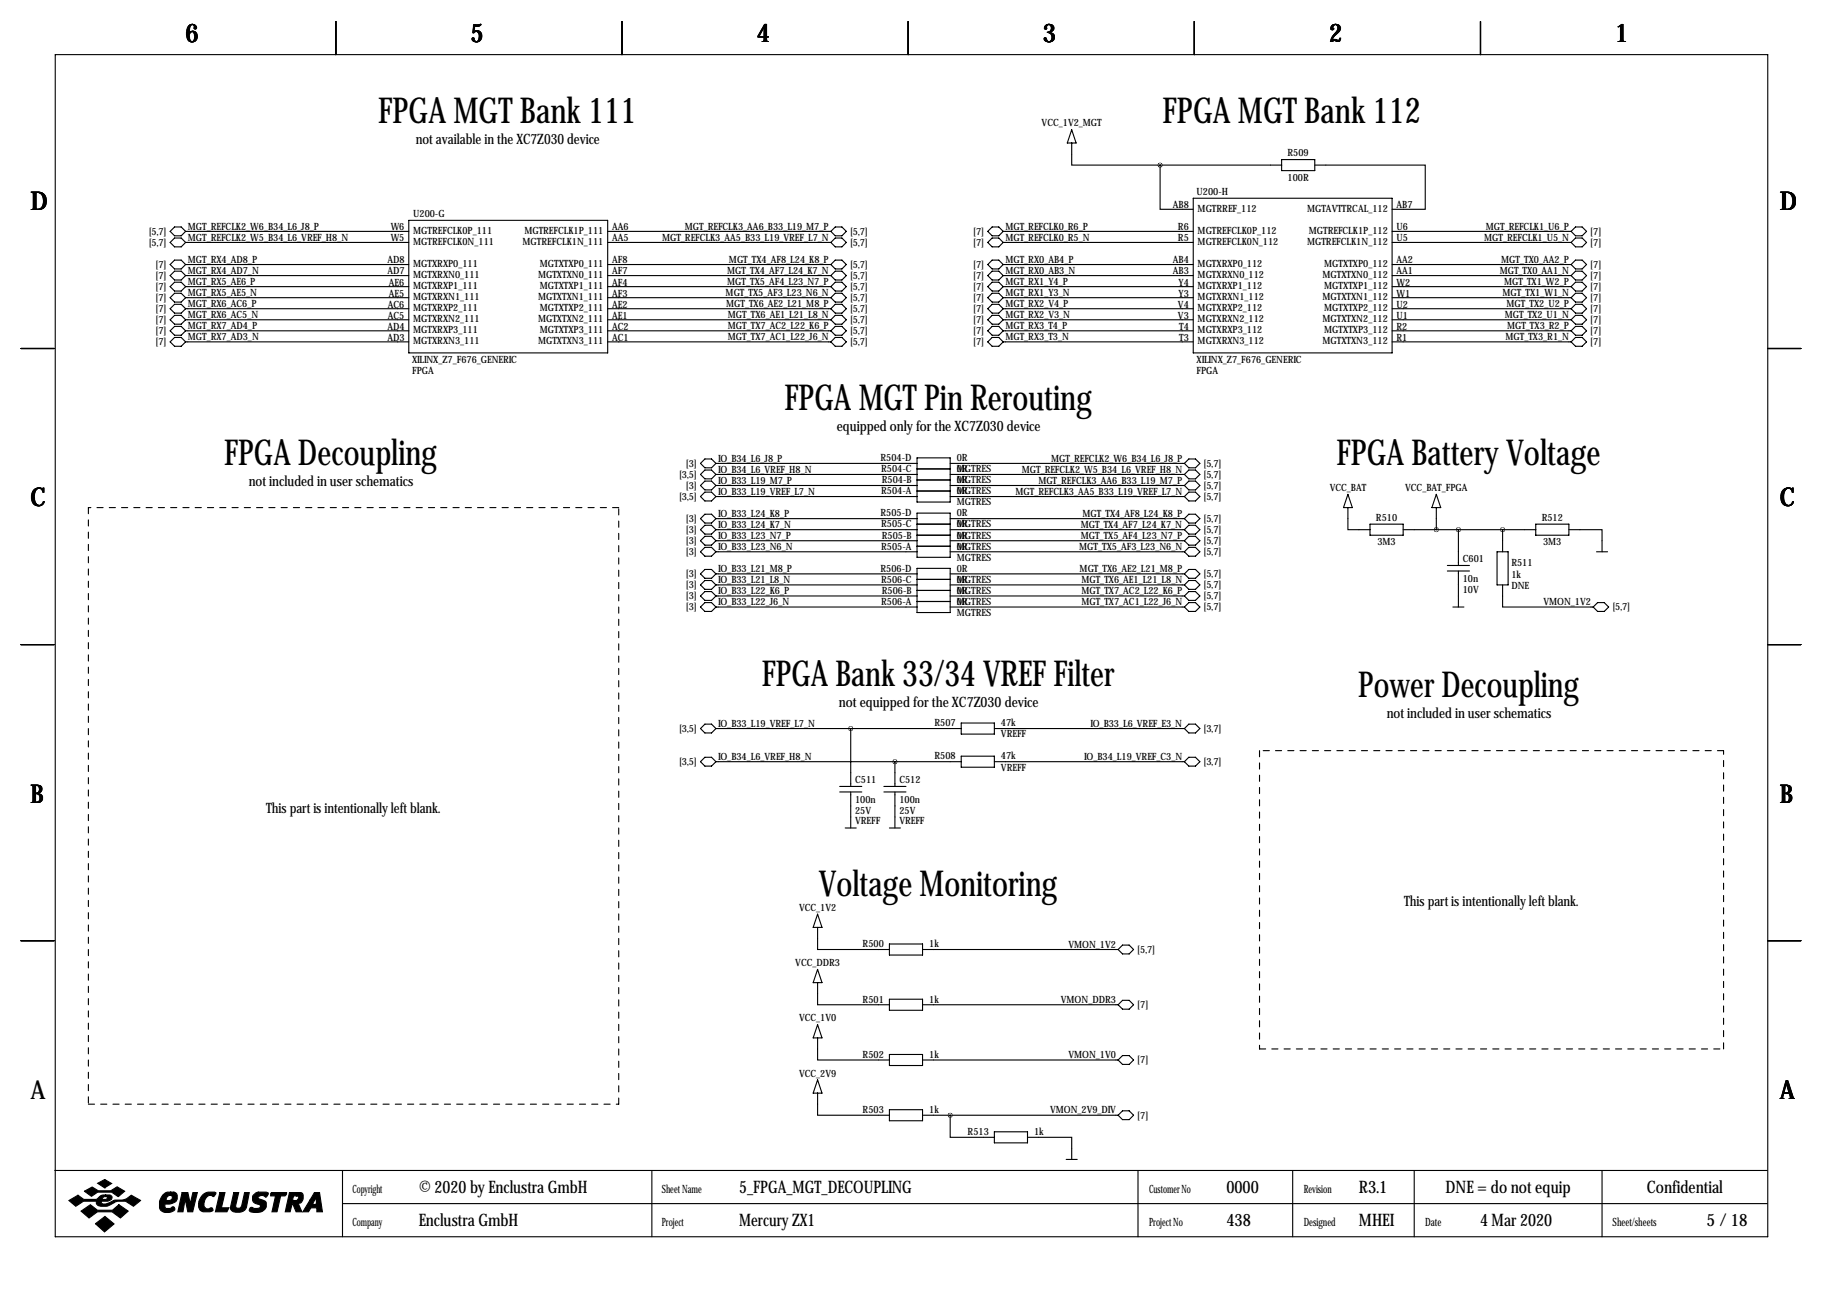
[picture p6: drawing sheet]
<svg xmlns="http://www.w3.org/2000/svg" width="419mm" height="297mm" viewBox="0 0 419 297" stroke-linecap="round" stroke-linejoin="round" font-family="sans-serif">
<defs><g id="words">
<g font-size="8.2">
<text x="86.9" y="28.2">FPGA MGT Bank 111</text>
<text x="267.3" y="28.2">FPGA MGT Bank 112</text>
<text x="180.3" y="94.2">FPGA MGT Pin Rerouting</text>
<text x="51.5" y="106.9">FPGA Decoupling</text>
<text x="307.2" y="106.9">FPGA Battery Voltage</text>
<text x="175.1" y="157.7">FPGA Bank 33/34 VREF Filter</text>
<text x="312.2" y="160.3">Power Decoupling</text>
<text x="188.3" y="206">Voltage Monitoring</text>
</g>
<g font-size="5.9">
<text x="42.7" y="9.8">6</text>
<text x="108.2" y="9.8">5</text>
<text x="174" y="9.8">4</text>
<text x="239.8" y="9.8">3</text>
<text x="305.6" y="9.8">2</text>
<text x="371.3" y="9.8">1</text>
<text x="7" y="48.4">D</text>
<text x="409.2" y="48.4">D</text>
<text x="7" y="116.4">C</text>
<text x="409.2" y="116.4">C</text>
<text x="7" y="184.5">B</text>
<text x="409.2" y="184.5">B</text>
<text x="7" y="252.6">A</text>
<text x="409.2" y="252.6">A</text>
</g>
<g font-size="4">
<text x="96.3" y="274.2">© 2020 by Enclustra GmbH</text>
<text x="169.9" y="274.2">5_FPGA_MGT_DECOUPLING</text>
<text x="281.9" y="274.2">0000</text>
<text x="312.4" y="274.2">R3.1</text>
<text x="332.3" y="274.2">DNE = do not equip</text>
<text x="378.6" y="274.2">Confidential</text>
<text x="96.3" y="281.8">Enclustra GmbH</text>
<text x="169.9" y="281.8">Mercury ZX1</text>
<text x="281.9" y="281.8">438</text>
<text x="312.4" y="281.8">MHEI</text>
<text x="340.3" y="281.8">4 Mar 2020</text>
<text x="392.3" y="281.8">5/18</text>
</g>
<g font-size="3.3">
<text x="95.6" y="33">not available in the XC7Z030 device</text>
<text x="192.4" y="99.1">equipped only for the XC7Z030 device</text>
<text x="57.2" y="111.8">not included in user schematics</text>
<text x="192.8" y="162.6">not equipped for the XC7Z030 device</text>
<text x="318.8" y="165.1">not included in user schematics</text>
<text x="61.2" y="186.8">This part is intentionally left blank.</text>
<text x="322.8" y="208.4">This part is intentionally left blank.</text>
</g>
<g font-size="2.6">
<text x="81" y="274.2">Copyright</text>
<text x="152.1" y="274.2">Sheet Name</text>
<text x="264.2" y="274.2">Customer No</text>
<text x="299.7" y="274.2">Revision</text>
<text x="81" y="281.8">Company</text>
<text x="152.1" y="281.8">Project</text>
<text x="264.2" y="281.8">Project No</text>
<text x="299.7" y="281.8">Designed</text>
<text x="327.7" y="281.8">Date</text>
<text x="370.7" y="281.8">Sheet/sheets</text>
</g>
<g font-size="2.3">
<text x="239.5" y="29.1">VCC_1V2_MGT</text>
<text x="296" y="35.9">R509</text>
<text x="296" y="41.5">100R</text>
<text x="269.6" y="47.9">AB8</text>
<text x="275.1" y="44.8">U200-H</text>
<text x="321.1" y="47.9">AB7</text>
<text x="34.2" y="54">[5,7]</text>
<text x="43.2" y="52.8">MGT_REFCLK2_W6_B34_L6_J8_P</text>
<text x="89.8" y="52.9">W6</text>
<text x="95" y="53.7">MGTREFCLK0P_111</text>
<text x="95" y="49.9">U200-G</text>
<text x="120.5" y="53.7">MGTREFCLK1P_111</text>
<text x="140.7" y="52.9">AA6</text>
<text x="157.4" y="52.8">MGT_REFCLK3_AA6_B33_L19_M7_P</text>
<text x="195.4" y="54">[5,7]</text>
<text x="223.7" y="54">[7]</text>
<text x="231.1" y="52.8">MGT_REFCLK0_R6_P</text>
<text x="270.8" y="52.9">R6</text>
<text x="275.3" y="48.6">MGTRREF_112</text>
<text x="275.3" y="53.7">MGTREFCLK0P_112</text>
<text x="300.5" y="48.6">MGTAVTTRCAL_112</text>
<text x="300.9" y="53.7">MGTREFCLK1P_112</text>
<text x="321.1" y="52.9">U6</text>
<text x="341.6" y="52.8">MGT_REFCLK1_U6_P</text>
<text x="365.6" y="54">[7]</text>
<text x="34.2" y="56.5">[5,7]</text>
<text x="43.2" y="55.3">MGT_REFCLK2_W5_B34_L6_VREF_H8_N</text>
<text x="89.8" y="55.5">W5</text>
<text x="95" y="56.3">MGTREFCLK0N_111</text>
<text x="120.1" y="56.3">MGTREFCLK1N_111</text>
<text x="140.7" y="55.5">AA5</text>
<text x="152.2" y="55.3">MGT_REFCLK3_AA5_B33_L19_VREF_L7_N</text>
<text x="195.4" y="56.5">[5,7]</text>
<text x="223.7" y="56.5">[7]</text>
<text x="231.1" y="55.3">MGT_REFCLK0_R5_N</text>
<text x="270.8" y="55.5">R5</text>
<text x="275.3" y="56.3">MGTREFCLK0N_112</text>
<text x="300.5" y="56.3">MGTREFCLK1N_112</text>
<text x="321.1" y="55.5">U5</text>
<text x="341.2" y="55.3">MGT_REFCLK1_U5_N</text>
<text x="365.6" y="56.5">[7]</text>
<text x="35.8" y="64.1">[7]</text>
<text x="35.8" y="61.6">[7]</text>
<text x="43.2" y="63">MGT_RX4_AD7_N</text>
<text x="43.2" y="60.4">MGT_RX4_AD8_P</text>
<text x="43.2" y="65.5">MGT_RX5_AE6_P</text>
<text x="89.1" y="60.6">AD8</text>
<text x="89.1" y="63.1">AD7</text>
<text x="89.4" y="65.6">AE6</text>
<text x="95" y="61.3">MGTXRXP0_111</text>
<text x="95" y="63.9">MGTXRXN0_111</text>
<text x="123.7" y="63.9">MGTXTXN0_111</text>
<text x="124.1" y="61.3">MGTXTXP0_111</text>
<text x="140.7" y="60.6">AF8</text>
<text x="140.7" y="63.1">AF7</text>
<text x="140.7" y="65.6">AF4</text>
<text x="167.2" y="65.5">MGT_TX5_AF4_L23_N7_P</text>
<text x="167.2" y="63">MGT_TX4_AF7_L24_K7_N</text>
<text x="167.6" y="60.4">MGT_TX4_AF8_L24_K8_P</text>
<text x="195.4" y="61.6">[5,7]</text>
<text x="195.4" y="64.1">[5,7]</text>
<text x="223.7" y="64.1">[7]</text>
<text x="223.7" y="61.6">[7]</text>
<text x="231.1" y="63">MGT_RX0_AB3_N</text>
<text x="231.1" y="60.4">MGT_RX0_AB4_P</text>
<text x="231.1" y="65.5">MGT_RX1_Y4_P</text>
<text x="269.6" y="60.6">AB4</text>
<text x="269.6" y="63.1">AB3</text>
<text x="271" y="65.6">Y4</text>
<text x="275.3" y="61.3">MGTXRXP0_112</text>
<text x="275.3" y="63.9">MGTXRXN0_112</text>
<text x="304" y="63.9">MGTXTXN0_112</text>
<text x="304.4" y="61.3">MGTXTXP0_112</text>
<text x="321.1" y="60.6">AA2</text>
<text x="321.1" y="63.1">AA1</text>
<text x="321.1" y="65.6">W2</text>
<text x="344.8" y="63">MGT_TX0_AA1_N</text>
<text x="345.1" y="60.4">MGT_TX0_AA2_P</text>
<text x="345.8" y="65.5">MGT_TX1_W2_P</text>
<text x="365.6" y="61.6">[7]</text>
<text x="365.6" y="64.1">[7]</text>
<text x="35.8" y="69.2">[7]</text>
<text x="35.8" y="66.7">[7]</text>
<text x="35.8" y="71.7">[7]</text>
<text x="43.2" y="68">MGT_RX5_AE5_N</text>
<text x="43.2" y="70.6">MGT_RX6_AC6_P</text>
<text x="89.2" y="70.7">AC6</text>
<text x="89.4" y="68.2">AE5</text>
<text x="95" y="66.4">MGTXRXP1_111</text>
<text x="95" y="69">MGTXRXN1_111</text>
<text x="95" y="71.5">MGTXRXP2_111</text>
<text x="123.7" y="69">MGTXTXN1_111</text>
<text x="124.1" y="66.4">MGTXTXP1_111</text>
<text x="124.1" y="71.5">MGTXTXP2_111</text>
<text x="140.7" y="68.2">AF3</text>
<text x="140.7" y="70.7">AE2</text>
<text x="166.8" y="68">MGT_TX5_AF3_L23_N6_N</text>
<text x="166.9" y="70.6">MGT_TX6_AE2_L21_M8_P</text>
<text x="195.4" y="69.2">[5,7]</text>
<text x="195.4" y="66.7">[5,7]</text>
<text x="195.4" y="71.7">[5,7]</text>
<text x="223.7" y="69.2">[7]</text>
<text x="223.7" y="66.7">[7]</text>
<text x="223.7" y="71.7">[7]</text>
<text x="231.1" y="68">MGT_RX1_Y3_N</text>
<text x="231.1" y="70.6">MGT_RX2_V4_P</text>
<text x="270.8" y="70.7">V4</text>
<text x="271" y="68.2">Y3</text>
<text x="275.3" y="66.4">MGTXRXP1_112</text>
<text x="275.3" y="69">MGTXRXN1_112</text>
<text x="275.3" y="71.5">MGTXRXP2_112</text>
<text x="304" y="69">MGTXTXN1_112</text>
<text x="304.4" y="66.4">MGTXTXP1_112</text>
<text x="304.4" y="71.5">MGTXTXP2_112</text>
<text x="321.1" y="68.2">W1</text>
<text x="321.1" y="70.7">U2</text>
<text x="345.4" y="68">MGT_TX1_W1_N</text>
<text x="346.4" y="70.6">MGT_TX2_U2_P</text>
<text x="365.6" y="69.2">[7]</text>
<text x="365.6" y="66.7">[7]</text>
<text x="365.6" y="71.7">[7]</text>
<text x="35.8" y="76.8">[7]</text>
<text x="35.8" y="74.3">[7]</text>
<text x="43.2" y="75.7">MGT_RX7_AD4_P</text>
<text x="43.2" y="73.1">MGT_RX6_AC5_N</text>
<text x="89.1" y="75.8">AD4</text>
<text x="89.2" y="73.3">AC5</text>
<text x="95" y="74">MGTXRXN2_111</text>
<text x="95" y="76.6">MGTXRXP3_111</text>
<text x="123.7" y="74">MGTXTXN2_111</text>
<text x="124.1" y="76.6">MGTXTXP3_111</text>
<text x="140.7" y="73.3">AE1</text>
<text x="140.7" y="75.8">AC2</text>
<text x="167.3" y="73.1">MGT_TX6_AE1_L21_L8_N</text>
<text x="167.3" y="75.7">MGT_TX7_AC2_L22_K6_P</text>
<text x="195.4" y="74.3">[5,7]</text>
<text x="195.4" y="76.8">[5,7]</text>
<text x="223.7" y="76.8">[7]</text>
<text x="223.7" y="74.3">[7]</text>
<text x="231.1" y="75.7">MGT_RX3_T4_P</text>
<text x="231.1" y="73.1">MGT_RX2_V3_N</text>
<text x="270.8" y="73.3">V3</text>
<text x="271.1" y="75.8">T4</text>
<text x="275.3" y="74">MGTXRXN2_112</text>
<text x="275.3" y="76.6">MGTXRXP3_112</text>
<text x="304" y="74">MGTXTXN2_112</text>
<text x="304.4" y="76.6">MGTXTXP3_112</text>
<text x="321.1" y="73.3">U1</text>
<text x="321.1" y="75.8">R2</text>
<text x="345.9" y="73.1">MGT_TX2_U1_N</text>
<text x="346.5" y="75.7">MGT_TX3_R2_P</text>
<text x="365.6" y="74.3">[7]</text>
<text x="365.6" y="76.8">[7]</text>
<text x="35.8" y="79.4">[7]</text>
<text x="43.2" y="78.2">MGT_RX7_AD3_N</text>
<text x="89.1" y="78.3">AD3</text>
<text x="94.7" y="83.4">XILINX_Z7_F676_GENERIC</text>
<text x="95" y="79.1">MGTXRXN3_111</text>
<text x="123.7" y="79.1">MGTXTXN3_111</text>
<text x="140.7" y="78.3">AC1</text>
<text x="167.3" y="78.2">MGT_TX7_AC1_L22_J6_N</text>
<text x="195.4" y="79.4">[5,7]</text>
<text x="223.7" y="79.4">[7]</text>
<text x="231.1" y="78.2">MGT_RX3_T3_N</text>
<text x="271.1" y="78.3">T3</text>
<text x="275.1" y="83.4">XILINX_Z7_F676_GENERIC</text>
<text x="275.3" y="79.1">MGTXRXN3_112</text>
<text x="304" y="79.1">MGTXTXN3_112</text>
<text x="321.1" y="78.3">R1</text>
<text x="346.1" y="78.2">MGT_TX3_R1_N</text>
<text x="365.6" y="79.4">[7]</text>
<text x="94.7" y="86">FPGA</text>
<text x="275.1" y="86">FPGA</text>
<text x="157.7" y="107.3">[3]</text>
<text x="165.1" y="106.1">IO_B34_L6_J8_P</text>
<text x="202.4" y="106">R504-D</text>
<text x="220" y="106">0R</text>
<text x="241.7" y="106.1">MGT_REFCLK2_W6_B34_L6_J8_P</text>
<text x="276.7" y="107.3">[5,7]</text>
<text x="156.1" y="109.8">[3,5]</text>
<text x="157.7" y="112.4">[3]</text>
<text x="165.1" y="108.7">IO_B34_L6_VREF_H8_N</text>
<text x="165.1" y="111.2">IO_B33_L19_M7_P</text>
<text x="165.1" y="113.8">IO_B33_L19_VREF_L7_N</text>
<text x="202.6" y="113.7">R504-A</text>
<text x="202.6" y="108.6">R504-C</text>
<text x="202.7" y="111.1">R504-B</text>
<text x="220" y="113.7">0R</text>
<text x="220" y="111.1">0R</text>
<text x="220" y="113.7">MGTRES</text>
<text x="220" y="108.6">0R</text>
<text x="220" y="111.1">MGTRES</text>
<text x="220" y="108.6">MGTRES</text>
<text x="233.5" y="113.8">MGT_REFCLK3_AA5_B33_L19_VREF_L7_N</text>
<text x="234.9" y="108.7">MGT_REFCLK2_W5_B34_L6_VREF_H8_N</text>
<text x="238.7" y="111.2">MGT_REFCLK3_AA6_B33_L19_M7_P</text>
<text x="276.7" y="112.4">[5,7]</text>
<text x="276.7" y="109.8">[5,7]</text>
<text x="305.7" y="112.9">VCC_BAT</text>
<text x="323" y="112.9">VCC_BAT_FPGA</text>
<text x="156.1" y="114.9">[3,5]</text>
<text x="165.1" y="118.8">IO_B33_L24_K8_P</text>
<text x="202.4" y="118.7">R505-D</text>
<text x="220" y="116.2">MGTRES</text>
<text x="220" y="118.7">0R</text>
<text x="248.9" y="118.8">MGT_TX4_AF8_L24_K8_P</text>
<text x="276.7" y="114.9">[5,7]</text>
<text x="316.3" y="119.7">R510</text>
<text x="354.4" y="119.7">R512</text>
<text x="157.7" y="120">[3]</text>
<text x="157.7" y="122.5">[3]</text>
<text x="157.7" y="125.1">[3]</text>
<text x="165.1" y="121.4">IO_B33_L24_K7_N</text>
<text x="165.1" y="123.9">IO_B33_L23_N7_P</text>
<text x="202.6" y="121.3">R505-C</text>
<text x="202.7" y="123.8">R505-B</text>
<text x="220" y="123.8">0R</text>
<text x="220" y="121.3">0R</text>
<text x="220" y="123.8">MGTRES</text>
<text x="220" y="121.3">MGTRES</text>
<text x="248.5" y="123.9">MGT_TX5_AF4_L23_N7_P</text>
<text x="248.5" y="121.4">MGT_TX4_AF7_L24_K7_N</text>
<text x="276.7" y="125.1">[5,7]</text>
<text x="276.7" y="120">[5,7]</text>
<text x="276.7" y="122.5">[5,7]</text>
<text x="316.7" y="125.3">3M3</text>
<text x="354.8" y="125.3">3M3</text>
<text x="157.7" y="127.6">[3]</text>
<text x="165.1" y="126.5">IO_B33_L23_N6_N</text>
<text x="165.1" y="131.5">IO_B33_L21_M8_P</text>
<text x="202.4" y="131.4">R506-D</text>
<text x="202.6" y="126.4">R505-A</text>
<text x="220" y="126.4">0R</text>
<text x="220" y="128.9">MGTRES</text>
<text x="220" y="126.4">MGTRES</text>
<text x="220" y="131.4">0R</text>
<text x="248.1" y="126.5">MGT_TX5_AF3_L23_N6_N</text>
<text x="248.2" y="131.5">MGT_TX6_AE2_L21_M8_P</text>
<text x="276.7" y="127.6">[5,7]</text>
<text x="336.3" y="129.1">C601</text>
<text x="347.5" y="130.2">R511</text>
<text x="157.7" y="132.7">[3]</text>
<text x="157.7" y="135.2">[3]</text>
<text x="157.7" y="137.8">[3]</text>
<text x="165.1" y="134.1">IO_B33_L21_L8_N</text>
<text x="165.1" y="136.6">IO_B33_L22_K6_P</text>
<text x="202.6" y="134">R506-C</text>
<text x="202.7" y="136.5">R506-B</text>
<text x="220" y="136.5">0R</text>
<text x="220" y="134">0R</text>
<text x="220" y="136.5">MGTRES</text>
<text x="220" y="134">MGTRES</text>
<text x="248.6" y="134.1">MGT_TX6_AE1_L21_L8_N</text>
<text x="248.6" y="136.6">MGT_TX7_AC2_L22_K6_P</text>
<text x="276.7" y="132.7">[5,7]</text>
<text x="276.7" y="135.2">[5,7]</text>
<text x="276.7" y="137.8">[5,7]</text>
<text x="336.3" y="133.7">10n</text>
<text x="336.3" y="136.3">10V</text>
<text x="347.5" y="133">1k</text>
<text x="347.5" y="135.5">DNE</text>
<text x="157.7" y="140.3">[3]</text>
<text x="165.1" y="139.2">IO_B33_L22_J6_N</text>
<text x="202.6" y="139.1">R506-A</text>
<text x="220" y="139.1">0R</text>
<text x="220" y="141.6">MGTRES</text>
<text x="220" y="139.1">MGTRES</text>
<text x="248.6" y="139.2">MGT_TX7_AC1_L22_J6_N</text>
<text x="276.7" y="140.3">[5,7]</text>
<text x="354.8" y="139.2">VMON_1V2</text>
<text x="370.7" y="140.3">[5,7]</text>
<text x="165.1" y="167.1">IO_B33_L19_VREF_L7_N</text>
<text x="214.8" y="167">R507</text>
<text x="230.1" y="167">47k</text>
<text x="250.7" y="167.1">IO_B33_L6_VREF_E3_N</text>
<text x="156.1" y="168.3">[3,5]</text>
<text x="230.1" y="169.5">VREFF</text>
<text x="276.7" y="168.3">[3,7]</text>
<text x="156.1" y="175.9">[3,5]</text>
<text x="165.1" y="174.7">IO_B34_L6_VREF_H8_N</text>
<text x="196.6" y="179.9">C511</text>
<text x="206.8" y="179.9">C512</text>
<text x="214.8" y="174.6">R508</text>
<text x="230.1" y="174.6">47k</text>
<text x="230.1" y="177.2">VREFF</text>
<text x="249.3" y="174.7">IO_B34_L19_VREF_C3_N</text>
<text x="276.7" y="175.9">[3,7]</text>
<text x="196.6" y="184.5">100n</text>
<text x="206.8" y="184.5">100n</text>
<text x="196.6" y="189.4">VREFF</text>
<text x="196.6" y="187.1">25V</text>
<text x="206.8" y="189.4">VREFF</text>
<text x="206.8" y="187.1">25V</text>
<text x="183.7" y="209.4">VCC_1V2</text>
<text x="198.3" y="217.8">R500</text>
<text x="213.6" y="217.8">1k</text>
<text x="245.6" y="217.9">VMON_1V2</text>
<text x="261.5" y="219.1">[5,7]</text>
<text x="182.8" y="222.1">VCC_DDR3</text>
<text x="198.3" y="230.5">R501</text>
<text x="213.6" y="230.5">1k</text>
<text x="243.9" y="230.6">VMON_DDR3</text>
<text x="261.5" y="231.8">[7]</text>
<text x="183.7" y="234.8">VCC_1V0</text>
<text x="198.3" y="243.2">R502</text>
<text x="213.6" y="243.2">1k</text>
<text x="245.6" y="243.3">VMON_1V0</text>
<text x="261.5" y="244.5">[7]</text>
<text x="183.7" y="247.5">VCC_2V9</text>
<text x="198.3" y="255.9">R503</text>
<text x="213.6" y="255.9">1k</text>
<text x="241.4" y="256">VMON_2V9_DIV</text>
<text x="261.5" y="257.2">[7]</text>
<text x="222.5" y="261">R513</text>
<text x="237.7" y="261">1k</text>
</g>
</g></defs>
<g fill="none" stroke="#000" stroke-width=".25">
<path d="M12.7 12.6h393.7v271.7h-393.7zM77.2 4.9v7.7M143 4.9v7.7M208.8 4.9v7.7M274.6 4.9v7.7M340.4 4.9v7.7M246.4 32.9v5.1h20.3M246.4 29.8l1 3.1h-2zM266.7 38v10.1h7.6M266.7 38h27.9M294.6 36.7h7.7v2.5h-7.7zM302.3 38h25.4v10.1h-7.7"/>
<path d="M39.1 55.7l1-1h1.6l1 1-1 1.1h-1.6zM39.1 53.2l1-1h1.6l1 1-1 1h-1.6zM42.7 53.2h51.3M42.7 55.7h51.3M94 50.7h45.7v30.4h-45.7zM139.7 53.2h51.3M139.7 55.7h51.3M192 54.7h1.5l1.1 1-1.1 1.1h-1.5l-1-1.1zM192 52.2h1.5l1.1 1-1.1 1h-1.5l-1-1zM192 59.8h1.5l1.1 1-1.1 1h-1.5l-1-1zM227.1 53.2l1-1h1.5l1 1-1 1h-1.5zM227.1 55.7l1-1h1.5l1 1-1 1.1h-1.5z"/>
<path d="M230.6 53.2h43.7M230.6 55.7h43.7M274.3 45.6h45.7v35.5h-45.7zM320 53.2h41.2M320 55.7h41.2M362.2 54.7h1.5l1 1-1 1.1h-1.5l-1-1.1zM362.2 52.2h1.5l1 1-1 1h-1.5l-1-1zM362.2 59.8h1.5l1 1-1 1h-1.5l-1-1zM39.1 65.9l1-1h1.6l1 1-1 1h-1.6zM39.1 60.8l1-1h1.6l1 1-1 1h-1.6zM39.1 63.4l1-1.1h1.6l1 1.1-1 1h-1.6zM39.1 71l1-1h1.6l1 1-1 1h-1.6z"/>
<path d="M39.1 73.5l1-1h1.6l1 1-1 1h-1.6zM39.1 76.1l1-1.1h1.6l1 1.1-1 1h-1.6zM39.1 78.6l1-1h1.6l1 1-1 1h-1.6zM40.1 67.4h1.6l1 1-1 1.1h-1.6l-1-1.1zM42.7 60.8h51.3M42.7 63.4h51.3M42.7 65.9h51.3M42.7 68.4h51.3M42.7 71h51.3M42.7 73.5h51.3M42.7 76.1h51.3M42.7 78.6h51.3"/>
<path d="M139.7 60.8h51.3M139.7 63.4h51.3M139.7 65.9h51.3M139.7 68.4h51.3M139.7 71h51.3M139.7 73.5h51.3M139.7 76.1h51.3M139.7 78.6h51.3M192 67.4h1.5l1.1 1-1.1 1.1h-1.5l-1-1.1zM192 64.9h1.5l1.1 1-1.1 1h-1.5l-1-1zM192 62.3h1.5l1.1 1.1-1.1 1h-1.5l-1-1zM192 70h1.5l1.1 1-1.1 1h-1.5l-1-1z"/>
<path d="M192 72.5h1.5l1.1 1-1.1 1h-1.5l-1-1zM192 75h1.5l1.1 1.1-1.1 1h-1.5l-1-1zM192 77.6h1.5l1.1 1-1.1 1h-1.5l-1-1zM227.1 60.8l1-1h1.5l1 1-1 1h-1.5zM227.1 65.9l1-1h1.5l1 1-1 1h-1.5zM227.1 68.4l1-1h1.5l1 1-1 1.1h-1.5zM227.1 71l1-1h1.5l1 1-1 1h-1.5zM227.1 73.5l1-1h1.5l1 1-1 1h-1.5zM227.1 63.4l1-1.1h1.5l1 1.1-1 1h-1.5zM227.1 76.1l1-1.1h1.5l1 1.1-1 1h-1.5zM227.1 78.6l1-1h1.5l1 1-1 1h-1.5zM230.6 60.8h43.7"/>
<path d="M230.6 63.4h43.7M230.6 65.9h43.7M230.6 68.4h43.7M230.6 71h43.7M230.6 73.5h43.7M230.6 76.1h43.7M230.6 78.6h43.7M320 60.8h41.2M320 63.4h41.2M320 65.9h41.2M320 68.4h41.2M320 71h41.2"/>
<path d="M320 73.5h41.2M320 76.1h41.2M320 78.6h41.2M362.2 67.4h1.5l1 1-1 1.1h-1.5l-1-1.1zM362.2 64.9h1.5l1 1-1 1h-1.5l-1-1zM362.2 62.3h1.5l1 1.1-1 1h-1.5l-1-1zM362.2 70h1.5l1 1-1 1h-1.5l-1-1zM362.2 72.5h1.5l1 1-1 1h-1.5l-1-1zM362.2 75h1.5l1 1.1-1 1h-1.5l-1-1zM362.2 77.6h1.5l1 1-1 1h-1.5l-1-1zM4.8 80.1h7.6M406.4 80.1h7.6"/>
<path d="M162.1 118.2h1.5l1 1-1 1.1h-1.5l-1.1-1.1zM162.1 113.1h1.5l1 1.1-1 1h-1.5l-1.1-1zM162.1 110.6h1.5l1 1-1 1h-1.5l-1.1-1zM162.1 108.1h1.5l1 1-1 1h-1.5l-1.1-1zM162.1 105.5h1.5l1 1-1 1.1h-1.5l-1.1-1.1zM164.6 114.2h46.2M164.6 111.6h46.2M164.6 109.1h46.2M164.6 106.5h46.2M164.6 119.2h46.2M210.8 105.3h7.6v10.1h-7.6zM210.8 118h7.6v10.1h-7.6z"/>
<path d="M210.8 112.9h7.6M210.8 110.3h7.6M210.8 107.8h7.6M218.4 114.2h53.9M218.4 111.6h53.9M218.4 109.1h53.9M218.4 106.5h53.9M218.4 119.2h53.9M273.3 118.2h1.5l1 1-1 1.1h-1.5l-1-1.1zM273.3 113.1h1.5l1 1.1-1 1h-1.5l-1-1zM273.3 110.6h1.5l1 1-1 1h-1.5l-1-1zM273.3 108.1h1.5l1 1-1 1h-1.5l-1-1z"/>
<path d="M273.3 105.5h1.5l1 1-1 1.1h-1.5l-1-1.1zM309.9 116.7v5.1h5.1M309.9 113.7l1 3h-2zM330.2 113.7l1 3h-2zM330.2 116.7v5.1M162.1 138.5h1.5l1 1.1-1 1h-1.5l-1.1-1zM162.1 130.9h1.5l1 1-1 1.1h-1.5l-1.1-1.1zM162.1 133.5h1.5l1 1-1 1h-1.5l-1.1-1zM162.1 136h1.5l1 1-1 1h-1.5l-1.1-1zM162.1 125.8h1.5l1 1.1-1 1h-1.5l-1.1-1zM162.1 123.3h1.5l1 1-1 1h-1.5l-1.1-1zM162.1 120.8h1.5l1 1-1 1h-1.5l-1.1-1z"/>
<path d="M164.6 121.8h46.2M164.6 134.5h46.2M164.6 126.9h46.2M164.6 124.3h46.2M164.6 139.6h46.2M164.6 137h46.2M164.6 131.9h46.2M210.8 120.5h7.6M210.8 123h7.6M210.8 130.7h7.6v10.1h-7.6zM210.8 125.6h7.6M210.8 138.3h7.6"/>
<path d="M210.8 135.7h7.6M210.8 133.2h7.6M218.4 121.8h53.9M218.4 134.5h53.9M218.4 126.9h53.9M218.4 124.3h53.9M218.4 139.6h53.9M218.4 137h53.9M218.4 131.9h53.9M273.3 138.5h1.5l1 1.1-1 1h-1.5l-1-1zM273.3 130.9h1.5l1 1-1 1.1h-1.5l-1-1.1zM273.3 133.5h1.5l1 1-1 1h-1.5l-1-1z"/>
<path d="M273.3 136h1.5l1 1-1 1h-1.5l-1-1zM273.3 125.8h1.5l1 1.1-1 1h-1.5l-1-1zM273.3 123.3h1.5l1 1-1 1h-1.5l-1-1zM273.3 120.8h1.5l1 1-1 1h-1.5l-1-1zM315 120.5h7.6v2.5h-7.6zM322.6 121.8h30.5M332.7 130h5.1M332.7 131.3h5.1M334 139.6h2.5M335.3 121.8v8.2M335.3 131.3v8.3M344.2 126.9h2.5v7.6h-2.5z"/>
<path d="M345.4 134.5v5.1h20.9M345.4 121.8v5.1M353.1 120.5h7.6v2.5h-7.6zM360.7 121.8h7.6v5.1M367 126.9h2.6M367.3 138.5h1.5l1 1.1-1 1h-1.5l-1-1zM4.8 148.2h7.6M406.4 148.2h7.6M161 167.5l1.1-1h1.5l1 1-1 1h-1.5zM162.1 174.1h1.5l1 1-1 1h-1.5l-1.1-1zM164.6 167.5h56.4M164.6 175.1h56.4"/>
<path d="M195.6 167.5v13.3M205.7 175.1v5.7M221 166.2h7.6v2.6h-7.6zM221 173.8h7.6v2.6h-7.6zM228.6 167.5h43.7M228.6 175.1h43.7M273.3 166.5h1.5l1 1-1 1h-1.5l-1-1zM273.3 174.1h1.5l1 1-1 1h-1.5l-1-1zM193 180.8h5.1M193 182.1h5.1M194.3 190.4h2.5M195.6 182.1v8.3"/>
<path d="M203.2 180.8h5.1M203.2 182.1h5.1M204.5 190.4h2.5M205.7 182.1v8.3M4.8 216.3h7.6M188 213.2v5.1h16.5M188 210.2l1 3h-2.1zM204.5 217h7.6v2.6h-7.6zM212.1 218.3h44.9M258.1 217.3h1.5l1 1-1 1h-1.5l-1.1-1zM406.4 216.3h7.6M188 238.6v5.1h16.5"/>
<path d="M188 225.9v5.1h16.5M188 222.9l1 3h-2.1zM188 235.6l1 3h-2.1zM204.5 229.7h7.6v2.6h-7.6zM212.1 231h44.9M258.1 230h1.5l1 1-1 1h-1.5l-1.1-1zM188 251.3v5.1h16.5M188 248.3l1 3h-2.1zM204.5 242.4h7.6v2.6h-7.6zM204.5 255.1h7.6v2.6h-7.6zM212.1 243.7h44.9M212.1 256.4h44.9"/>
<path d="M218.4 256.4v5.1h10.2M258.1 242.7h1.5l1 1-1 1h-1.5l-1.1-1zM258.1 255.4h1.5l1 1-1 1h-1.5l-1.1-1zM12.6 269.1h393.7M78.7 269.1v15.2M78.7 276.7h327.6M149.9 269.1v15.2M228.6 260.2h7.6v2.5h-7.6zM236.2 261.5h10.2v5.1M245.1 266.6h2.5M261.6 269.1v15.2M297.2 269.1v15.2"/>
<path d="M325.1 269.1v15.2M368.3 269.1v15.2"/>
</g>
<g fill="#000" stroke="#000" stroke-width=".25">
<path d="M15.8 276l2.1-1.2 1.4 1h2.8l.3-.2a1.77 1.77 0 0 1 1.9-.9v.4l-.6 .2-.2 .5h.9l.3-.6-.4-.1v-.4h.9a.59 .59 0 0 1 .6 .7l-.2 .4-.8 .4h-1.4l-.1 .1 .1 .4a3.2 3.2 0 0 0 2.7-.7l.3-.1a4 4 0 0 0 3.8-1.1l2.1 1.2-1.6 1.3a4 4 0 0 0-5.5-.2 2.66 2.66 0 0 1-2.9-.2l-.1-.7h-3l-1.8 1.1zM19.4 273.9l1.8-1 1.4 .9h2.9l1.4-.9 1.8 1-1.5 1.2-1.5-1h-3.2l-1.5 .9zM22.5 272l1.6-.8 1.6 .9-1.6 1zM18.6 278.4l2.2-1.4 1.6 1.2h3.5l1.4-1.2 2.2 1.4-1.8 1.6-1.9-1.4h-3.4l-1.9 1.4zM37.4 274.7a1.75 1.75 0 0 1 1.8-.6v.7a.82 .82 0 0 0-.8 1.2h.6a.6 .6 0 0 0 .6-.5 .6 .6 0 0 0-.4-.7v-.7h.8l.5 .3a1.61 1.61 0 0 1 0 1.7 1.61 1.61 0 0 1-1.5 .7h-1v.9l.2 .1h.9l.7-.4 .4 .4a1.06 1.06 0 0 1-1.3 1 1.82 1.82 0 0 1-2.2-1.1 3.5 3.5 0 0 1 .7-3zM41.9 274.2h1.3l.5 2.6 .6-2.6h1.1l-1.1 4.4h-1.1l-.6-2.9-.5 2.9h-1.2zM46.7 274.6a2.78 2.78 0 0 1 2.9-.4l-.4 .9a1.32 1.32 0 0 0-2.1 .8l-.2 .8a.98 .98 0 0 0 1.1 1.2 .55 .55 0 0 1 .6-.2 .55 .55 0 0 1 .4 .6l-.7 .3-1.8-.1a1.79 1.79 0 0 1-.8-2.3zM50.5 274.2h1.2l-.8 3.5h1.7l-.4 .9h-2.7zM53.7 274.2h1.2l-.7 3.1a.73 .73 0 0 0 .7 .5 .73 .73 0 0 0 .7-.6l.6-3h1.1l-.7 3.4a2.28 2.28 0 0 1-3.6 .4v-.4zM58.3 274.7l.8-.6h2.1l.5 .2v.2l-.6 .7a.96 .96 0 0 0-1-.4 .96 .96 0 0 0-.8 .6l1.7 .8a1.71 1.71 0 0 1-.1 1.8 1.71 1.71 0 0 1-1.7 .8l-1.4-.2a.51 .51 0 0 1-.4-.7 .51 .51 0 0 1 .8-.2l1 .1a.52 .52 0 0 0 .6-.2 .52 .52 0 0 0-.2-.7 1.39 1.39 0 0 1-1.4-.6 1.39 1.39 0 0 1 .1-1.6zM62.2 274.4l.2-.2h3.5l-.1 .4-.3 .3h-1l-.8 3.7h-1.2l.8-3.7h-1.1zM66.5 274.2h1.7v.7h-.7l-.2 1.1h.9l.3-.3a.44 .44 0 0 0 .1-.5 .44 .44 0 0 0-.4-.3v-.7h1l.3 .2 .2 .3v.9a1.03 1.03 0 0 1-1.2 1l.9 2h-1.3l-.8-1.8h-.1l-.5 1.8h-1.1z"/>
<path d="M72.3 274.2h1.2l.6 4.4h-1.3v-.9h-1.3l-.6 .9h-1.3l1.7-2.7h1l-.4 .8 .2 .2h.4l.2-.2v-1.5l-.4 .7h-1zM21.9 281.3l2.2-1.6 2.1 1.7-2.2 1.8z"/>
</g>
<path d="M20.3 116.7v137.2M142.2 116.7h-121.9M289.6 172.6v68.6M396.2 172.6h-106.6M20.3 253.9h121.9M142.2 253.9v-137.2M289.6 241.2h106.6M396.2 241.2v-68.6" fill="none" stroke="#000" stroke-width=".25" stroke-dasharray="1.4 1.4"/>
<path d="M345.4 121.8a.05 .05 0 0 0 .1 0 .05 .05 0 0 0-.1 0zM195.5 167.5a.05 .05 0 0 0 .1 0 .05 .05 0 0 0-.1 0zM205.7 175.1a.05 .05 0 0 0 .1 0 .05 .05 0 0 0-.1 0zM218.4 256.4a.05 .05 0 0 0 .1 0 .05 .05 0 0 0-.1 0zM335.2 121.8a.05 .05 0 0 0 .1 0 .05 .05 0 0 0-.1 0z" fill="#000" stroke="#000" stroke-width="1"/>
<use href="#words"/>
</svg>
